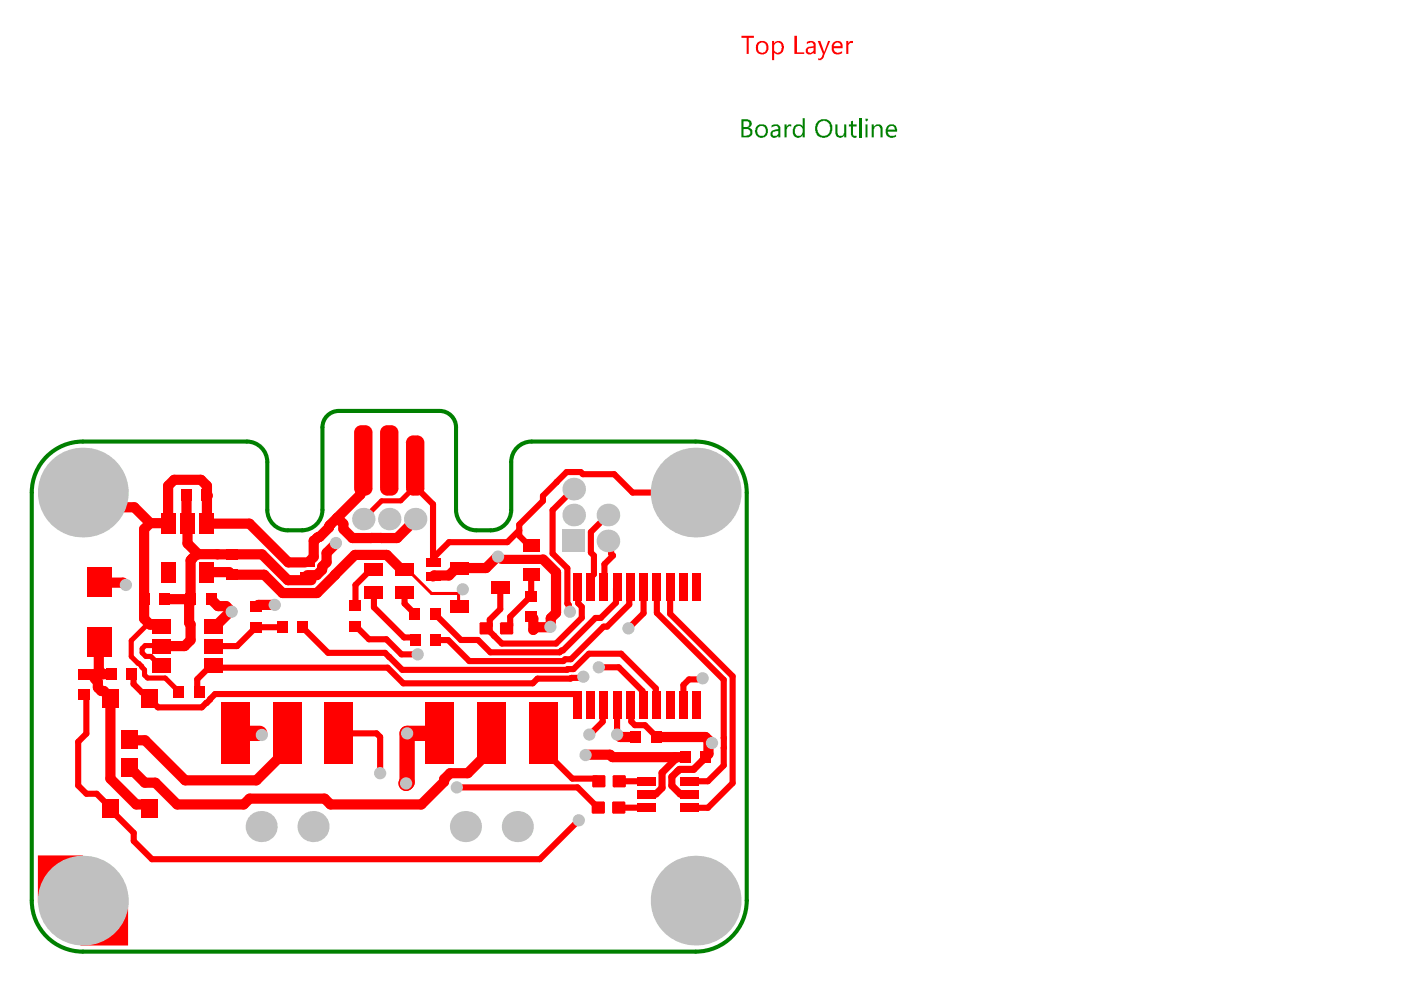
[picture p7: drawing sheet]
<svg xmlns="http://www.w3.org/2000/svg" width="297mm" height="210mm" viewBox="0 0 297 210" stroke-linecap="round" stroke-linejoin="round" font-family="sans-serif">
<path d="M17.5 93.6h34.8M56.7 97.9v10.2M68.4 90.6v17.5M71.8 87.1h21.4M96.7 90.6v17.5M108.4 97.9v10.2M112.7 93.6h34.8M6.7 104.4v86.6M61 112.4h3.2M101 112.4h3.1M158.3 104.5v86.5M17.6 201.8h129.9" fill="none" stroke="#008000" stroke-width=".87"/>
<g fill="#008000">
<path d="M166.3 26.4h.5v.5l.1-.1a.62 .62 0 0 1 .9-.4v.4h-.1a.31 .31 0 0 0-.4-.1 .31 .31 0 0 0-.2 .2l-.2 .1-.1 .4v1.7h-.5z"/>
<path d="M177.1 26.4h.5v1.6a.68 .68 0 0 0 .5 .8 .68 .68 0 0 0 .8-.4l.1-2h.4v2.7h-.4v-.4l-.1 .1a.89 .89 0 0 1-1 .4 .89 .89 0 0 1-.7-.7h-.1z"/>
<path d="M180.4 25.7l.5-.1v.8h.7v.4h-.7v1.8l.1 .2h.6v.3a.83 .83 0 0 1-1.2-.7v-1.6h-.4v-.4h.4z"/>
<path d="M157.6 25.7v1.2h.5a.62 .62 0 0 0 .8-.5 .62 .62 0 0 0-.7-.7zM157.6 27.4v1.4h.7v-.1a.59 .59 0 0 0 .8-.3l-.1-.8-.4-.2zM157.2 25.3h1.1a.94 .94 0 0 1 1 .6 .94 .94 0 0 1-.4 1.1l-.2 .1a.86 .86 0 0 1 .8 1.3l-.3 .5-.5 .2h-1.5z"/>
<path d="M160.7 27l-.1 .4a1.04 1.04 0 0 0 .2 1.1 1.04 1.04 0 0 0 1.1 .3 1.33 1.33 0 0 0 0-2l-.7-.1zM160.3 26.9a1.42 1.42 0 0 1 2-.3 1.42 1.42 0 0 1 .3 2 1.42 1.42 0 0 1-2 .3 1.54 1.54 0 0 1-.4-1.6z"/>
<path d="M163.8 28.1a.58 .58 0 0 0 .3 .7 .58 .58 0 0 0 .7-.1v-.1a.57 .57 0 0 0 .2-.8h-.6zM163.6 26.6a1.1 1.1 0 0 1 1.2-.2 1.1 1.1 0 0 1 .7 1v1.7h-.5v-.4a.86 .86 0 0 1-1.2 .4 .86 .86 0 0 1-.3-1.2l.4-.3 1.1-.2v-.3a.59 .59 0 0 0-1-.3l-.4 .2z"/>
<path d="M168.3 26.8a1.21 1.21 0 0 1 1.9 0v-1.7h.4v4h-.4v-.4a1.22 1.22 0 0 1-1.6 .3 1.22 1.22 0 0 1-.5-1.5zM168.6 27a1.65 1.65 0 0 0 .3 1.7 .88 .88 0 0 0 1.3-.8v-.4a.77 .77 0 0 0-.6-.8 .77 .77 0 0 0-.8 .3z"/>
<path d="M173.5 26.3a2.12 2.12 0 0 0 .5 2.4 1.44 1.44 0 0 0 2-1.6 1.38 1.38 0 0 0-.9-1.4 1.38 1.38 0 0 0-1.6 .6zM173.4 25.7a1.89 1.89 0 0 1 2.2-.2 1.89 1.89 0 0 1 .9 2.1 1.84 1.84 0 0 1-2.2 1.6 1.84 1.84 0 0 1-1.5-2.2l.1-.6z"/>
</g>
<path d="M182.4 25.1v4" fill="none" stroke="#008000" stroke-width=".44"/>
<g fill="#008000">
<path d="M184.8 26.4h.5v.4a1.02 1.02 0 0 1 1-.4 1.02 1.02 0 0 1 .8 .9v1.8h-.4v-1.5a.68 .68 0 0 0-.5-.9 .68 .68 0 0 0-.8 .7h-.1v1.7h-.5z"/>
<path d="M183.5 25.2a.32 .32 0 0 1 .4 0 .32 .32 0 0 1 0 .4 .32 .32 0 0 1-.4 0 .32 .32 0 0 1 0-.4zM183.5 26.4h.4v2.7h-.4z"/>
<path d="M188.4 26.9l-.2 .6h1.6l-.1-.2a.61 .61 0 0 0-.5-.6 .61 .61 0 0 0-.6 .2zM188.1 26.7a1.2 1.2 0 0 1 1.4-.3 1.2 1.2 0 0 1 .7 1.2v.3h-2v.1a1.06 1.06 0 0 0 1.8 .6v.3a1.33 1.33 0 0 1-1.6 .2 1.33 1.33 0 0 1-.6-1.5z"/>
</g>
<path d="M17.6 93.6a10.8 10.8 0 0 0-10.9 10.8M52.3 93.6a4.3 4.3 0 0 1 4.4 4.3M71.8 87.1a3.5 3.5 0 0 0-3.4 3.5M93.2 87.1a3.5 3.5 0 0 1 3.5 3.5M112.7 93.6a4.3 4.3 0 0 0-4.3 4.3M147.5 93.6a10.8 10.8 0 0 1 10.8 10.8M56.7 108.1a4.3 4.3 0 0 0 4.3 4.3M68.4 108.1a4.3 4.3 0 0 1-4.4 4.3M96.7 108.1a4.3 4.3 0 0 0 4.3 4.3M108.4 108.1a4.3 4.3 0 0 1-4.3 4.3M6.7 191a10.8 10.8 0 0 0 10.9 10.8M158.3 191a10.8 10.8 0 0 1-10.8 10.8" fill="none" stroke="#008000" stroke-width=".87"/>
<path d="M8 181.4h9.5l9.7 9.6v9.5h-10.1l-9.1-9.1z" fill="#f00"/>
<g fill="none" stroke="#f00" stroke-width="1.3">
<path d="M118 102.2l-2.9 2.9v1.1l-5 5v1.2M123.6 100.5h6.6l3.9 3.9h13.4M125.3 112.8v4.4l.6 .6v4l-.7 .7v2.1M128.9 114.7l.7 .7v2l.4 .4-1.8 1.8v4.8l-.2 .2M54.4 133l-4.1 4h-5.1M64.2 133l5.4 5.4h12l3.7 3.6M75.4 132.8l2.8 2.7h3.7l3.2 3.2h3.5M92.3 130.2l.4 .6M92.4 135.7h2.6l4.5 4.5h19.9l.4-.4M92.8 135.7h.1M92.8 130.8l4.9 4.9h3.6l2.7 2.6M103.1 133.2h.1"/>
<path d="M106.1 129.2l-2.3 2.2M112.5 126.4l-4.3 4.4v1.8M120.6 128.3v1.2M122.6 124.8v3.1l.7 .8M123.3 131l-5.4 5.4h-11.5M130.6 124.8v3l-3.2 3.2M133.6 124.6l-.2 .2v3.4l-4.7 4.7h-.7l-7 6.9M136.4 124.6v5.4l-3.2 3.2M139.3 124.6v5.4l14.1 14.1v18.2l-3.3 3.3h-3.9M17.9 147.3l.4 .4v7.9l-1.7 1.7v9.3l1.7 1.7h2.2l2.9 2.9v.4l5 5v1.7l3.8 3.9h82.2l8.3-8.3M27.9 142.9l.4 .5M30.6 146.8l1 1.1v.4l1.9 1.7"/>
<path d="M43.7 149l-.9 1M45 140.9l-3.2 3.1v2.2l.4 .4M45.6 141.6h36.6M71.9 155.5h7.9l.8 .7v7.7M114 143.9l-1 1h-27.5M115.2 155.5v3.4M120.4 141.9h1.2l3.3-3.3h6.8l7.3 7.4v3.2l.3 .2M123.7 143.5l-.3 .2h-2.3M128 149.4v2.1l-.2 .2v1.3l-2.7 2.7M130.8 149.4v6.3M131.2 141.5l5 5v2.7l.2 .2M133.6 149.4l.2 .2v3.4l.8 .8h2.1l2.4 2.5"/>
<path d="M149 143.8l-.3 .2h-2.6l-1.2 1.2v4.2M153.4 156.5h.1M153.5 158.6h-.1M155.3 143.4v22.6l-5.2 5.3h-3.9M96.9 166.9h25.6l4.4 4.3M121.3 165.1h5.1l.6 .5M131.2 171.2l5.9 .1M131.3 165.6h5.8"/>
</g>
<g fill="none" stroke="#f00" stroke-width="2.2">
<path d="M30.6 112.2v19l.9 .9M41.7 117.5l-1 1M43.9 103v2.1M44 111h8.9M61.1 119.2h3.6M69.2 119.2l-.9 1M71.2 115.1l-2 2.1M20.9 136.1v6l.9 .8M21.1 123.5h5l.6 .5M34.9 127h5.5v.6l-.3 .3v4.2l.3 .3v3.3l-1.3 1.3h-4.8M44.7 127l1.5 1.5h1.7l1.2 1.2-.4 .1-2.7 2.6h-.4l-.4 .5M56 121.9l3.9 3.8h7.3l3.8-3.8"/>
<path d="M112.6 130.8l.5 .3v2.5l.5-.6M117.9 121.3v8.6M17.9 142.9h5.6M20 143.9l.8 .7v1.2l.7 .7h.5l1.4 1.4v17.2l5.5 5.5M55.1 155.5l.4 .3M60.9 155.5v3.5l-6.5 6.5h-15.1l-8.5-8.5h-3.3v-.2M93.2 155.5h.1M104.2 155.5v3.4l-5 5h-3.8l-1.2 1.3v.5l-4.9 4.9M130.8 155.7l.7 .6h3.3M150.2 159.9l-.6 .5M150.8 157.5h.2M27.5 162.8v.2l.7 .6h.2l2.3 2.3h2.2l4.7 4.7h14.1l1.2-1.3h15.9l1.3 1.3"/>
<path d="M31 170.6l.6 .6v.2M124.2 160.1l5.1-.1 .6 .5h15.4"/>
</g>
<path d="M27.8 135.8v3.4M30.1 138.4l.8 .8M30.8 136.9l-.7 .6M29.4 140.6l.7 .7M30.6 142v1.1l.7 .7h3.7l2.9 2.7" fill="none" stroke="#f00" stroke-width="1.1"/>
<path d="M44.7 126.9v.1M143.2 161.1l-2.8 2.8v3.2l-1.3 1.3h-1.9M143.7 163.5h.1M149 161.2l-1.9 1.9h-3l-1.7 1.6v1.9l1.8 1.8 2 .1M149 161.2h.1" fill="none" stroke="#f00" stroke-width="1.5"/>
<path d="M86.2 120.5l5.3 5.3M98.1 124.9l-.9 .9v2.7l.2 .2" fill="none" stroke="#f00" stroke-width=".65"/>
<path d="M49.9 155.5h5.2M86.3 155.5h6.9M86.3 165.9l-.2 .2" fill="none" stroke="#f00" stroke-width="3.2"/>
<path d="M106.3 118.6h8.9" fill="none" stroke="#f00" stroke-width="1.9"/>
<circle cx="43.9" cy="105.1" r="1.08" fill="#f00"/>
<g fill="none" stroke="#f00" stroke-width="2.2">
<path d="M77 97.6l-.6 .6v6.7l-6.5 6.4-.1 .5-2 2h-.3l-1 .8v3.5l-.9 .9M17.6 104.4l3.1 3.2h7.8l3.3 3.3M31.8 110.9l-1.2 1.3M39.5 105v5.7l.3 .2v4.3l2.3 2.3M40.7 118.5l-.3 .3v8.2M41.7 117.5h13.8l5.5 5.5h5M43.9 105.1v5.8M43.9 103l-1.3-1.3h-5.7l-1.3 1.3v7.9h-3.8M46.1 117.5h.1M52.9 111l8.2 8.2M69.2 117.2v2M71.5 109.8l1.3 1.3v1.1l1.9 1.9h9.5l3.8-3.8v-.2"/>
<path d="M78.7 114.1h.1M80.8 114.1h.1M105.5 118l-2.5 2.4h-6.2l-1.6 1.6h-3.2l-.2 .2M115.2 118.6l2.7 2.7M21.1 135.9l-.2 .2M31.5 132.1l.3 .3h2.1l.4 .5M43.9 121.3h4.7l.5 .6h6.9M58.3 128.3h-3.5l-.4 .4M68.3 120.2v.6l-1.2 1.1h-2M85.6 120.5h-.7l-2.9-2.8h-6.8l-4.2 4.2M117.9 129.9l-1.1 1.2v1.7l-.2 .2h-3M139.1 156.3h10.5l1.2 1.2"/>
<path d="M150.2 156.9v3M28.9 170.6h2.1M70.1 170.6h19.2M149.6 160.4v.1"/>
</g>
<g fill="none" stroke="#f00" stroke-width="1.3">
<path d="M88 101v2.1l3.8 3.8v12.3M112.6 115.7h-.4l-2.1-2.1v-1.2l-2.5 2.6h-12.4l-2.7 2.7h-.7M121.6 103.7l-4.4 4.5v9.2l3.1 3.1v7.5l.3 .3M123.6 100.5l-.5-.4h-3l-2.1 2.1M128.9 109.2l-3.6 3.6M54.4 133h5.8M54.4 133h.1M60.2 133h.1M60.2 133l.1 .2M79.3 125.5v3.3l6.4 6.4h1.9l.5 .5M79.3 120.8h-.7l-3.2 3.2v4.5M85.8 125.5v2.5l2.1 2.2"/>
<path d="M92.7 130.8h.1M103.8 131.4v1.2l-.6 .6 3.2 3.2M104.8 134.8h.1M106.1 124.6v4.6M108.2 132.6l-.8 .6M112.6 121.7v4.7M119.8 139.8h1.2M120.6 129.5l.2 .2M122.4 124.6l.2 .2M123.3 128.7v2.3M127.4 131h-1.1l-6.9 6.9h-.3l-.4 .4h-14.7M130.8 124.6l-.2 .2"/>
<path d="M142.1 124.6v5.5l13.2 13.3M28.3 143.4v1.6l1.8 1.8h.5M33.5 150h9.3M43.7 149l1.9-1.8h76.6l.2 .2v2M45 140.9l.6 .7M82.2 141.6l3.3 3.3M115.2 158.9l6.1 6.2M120.4 141.9l-.2 .1h-34.9M121.1 143.7l-.1 .2h-7M125 155.7h.1M127 141.5h4.2M130.8 149.4h.1"/>
<path d="M130.8 155.7h.1"/>
</g>
<path d="M85.6 120.5h.6M91.5 125.8h5.7" fill="none" stroke="#f00" stroke-width=".65"/>
<path d="M86.3 155.5v10.4M86.1 166.1h.1" fill="none" stroke="#f00" stroke-width="3.2"/>
<path d="M88 98.7v2.3M88 103.1l-3 3.1h-4.1l-3.9 3.9M27.8 139.2l1.6 1.4M30.1 137.5v.9M30.8 136.9l3.5 .1M30.9 139.2h1.1l1.9 1.9h.4M31.5 132.1l-3.7 3.7M30.1 141.3l.5 .7M37.9 146.5v.1" fill="none" stroke="#f00" stroke-width="1.1"/>
<path d="M137.2 168.4l-.1 .1" fill="none" stroke="#f00" stroke-width="1.5"/>
<g fill="#f00">
<path d="M157.2 7.6h2.6v.4h-1.1v3.4h-.4v-3.4h-1.1z"/>
<path d="M168.4 7.6h.6v3.5h1.5v.3h-2.1z"/>
<path d="M173.4 8.7h.5l.8 2.4 .9-2.4h.4l-1.4 3.6-.5 .5h-.6v-.5a.45 .45 0 0 0 .5 .1 .45 .45 0 0 0 .3-.4l.2-.6z"/>
<path d="M179.4 8.7h.5v.6v-.1a.82 .82 0 0 1 1-.5v.4a.76 .76 0 0 0-.9 .2 .76 .76 0 0 0-.1 .8v1.3h-.5z"/>
<path d="M160.9 9.2a1.87 1.87 0 0 0 0 1.8h.2a.9 .9 0 0 0 1 .1 .9 .9 0 0 0 .4-1 .97 .97 0 0 0-1.1-1.1zM160.5 9.1a1.43 1.43 0 0 1 2.4 .5 1.43 1.43 0 0 1-1.4 1.9 1.38 1.38 0 0 1-1.1-2z"/>
<path d="M163.7 8.7h.4v.5a1.03 1.03 0 0 1 1.2-.6 1.03 1.03 0 0 1 .8 1.1 1.42 1.42 0 0 1-1 1.8h-.4l-.6-.4v1.7h-.4zM164.2 9.3l-.1 1a.7 .7 0 0 0 .3 .7 .7 .7 0 0 0 .7 .1 1.15 1.15 0 0 0 .6-1.5 .82 .82 0 0 0-1.5-.3z"/>
<path d="M171.3 10.4a.58 .58 0 0 0 .2 .7 .58 .58 0 0 0 .8-.1l.2-.2v-.7l-1 .1zM171.1 8.9a1.1 1.1 0 0 1 1.2-.2 1.1 1.1 0 0 1 .6 1v1.7h-.4v-.3a.88 .88 0 0 1-1.1 .5 .88 .88 0 0 1-.6-1l.2-.4 .4-.3 1.1-.1a.63 .63 0 0 0-.3-.7 .63 .63 0 0 0-.7 0l-.4 .2z"/>
<path d="M176.9 9.3l-.1 .5h1.4a.67 .67 0 0 0-.4-.6 .67 .67 0 0 0-.7 0zM176.6 9.1a1.14 1.14 0 0 1 1.3-.4 1.14 1.14 0 0 1 .8 1.1v.4h-1.9v.2a.98 .98 0 0 0 1.5 .6l.2-.1v.4a1.68 1.68 0 0 1-2-.3 2.78 2.78 0 0 1 .1-1.9z"/>
</g>
<g fill="#c0c0c0">
<circle cx="86.1" cy="166.1" r="1.3"/>
<circle cx="88.6" cy="138.7" r="1.3"/>
<circle cx="116.7" cy="132.9" r="1.3"/>
<circle cx="149" cy="143.8" r="1.3"/>
<circle cx="130.8" cy="155.7" r="1.3"/>
<circle cx="124.2" cy="160.1" r="1.3"/>
<circle cx="125" cy="155.7" r="1.3"/>
<circle cx="127" cy="141.5" r="1.3"/>
<circle cx="120.8" cy="129.7" r="1.3"/>
<circle cx="123.7" cy="143.5" r="1.3"/>
<circle cx="96.9" cy="166.9" r="1.3"/>
<circle cx="49.1" cy="129.7" r="1.3"/>
<circle cx="26.7" cy="124" r="1.3"/>
<circle cx="98.1" cy="124.9" r="1.3"/>
<circle cx="80.6" cy="163.9" r="1.3"/>
<circle cx="86.3" cy="155.5" r="1.3"/>
<circle cx="55.5" cy="155.8" r="1.3"/>
<circle cx="133.2" cy="133.2" r="1.3"/>
<circle cx="151" cy="157.5" r="1.3"/>
<circle cx="105.6" cy="118" r="1.3"/>
<circle cx="71.2" cy="115.1" r="1.3"/>
<circle cx="122.7" cy="173.9" r="1.3"/>
<circle cx="58.3" cy="128.3" r="1.3"/>
<circle cx="82.5" cy="97.6" r="1.3"/>
<circle cx="55.4" cy="175.3" r="3.3"/>
<circle cx="66.4" cy="175.3" r="3.3"/>
<circle cx="77" cy="110.1" r="2.38"/>
<circle cx="82.5" cy="110.1" r="2.38"/>
<circle cx="17.6" cy="191" r="9.5"/>
<circle cx="17.6" cy="104.4" r="9.5"/>
<circle cx="128.9" cy="114.7" r="2.4"/>
<circle cx="88" cy="110.1" r="2.38"/>
<circle cx="121.6" cy="109.2" r="2.4"/>
<circle cx="128.9" cy="109.2" r="2.4"/>
<circle cx="147.5" cy="104.4" r="9.5"/>
<circle cx="121.6" cy="103.7" r="2.4"/>
<circle cx="98.7" cy="175.3" r="3.3"/>
<circle cx="109.7" cy="175.3" r="3.3"/>
<circle cx="147.5" cy="191" r="9.5"/>
</g>
<path d="M119.2 112.3h4.8v4.8h-4.8z" fill-rule="evenodd" fill="#c0c0c0"/>
<g fill="#f00">
<path d="M68.8 149h6.1v13h-6.1z" fill-rule="evenodd"/>
<path d="M57.8 149h6.1v13h-6.1z" fill-rule="evenodd"/>
<path d="M46.8 149h6.1v13h-6.1z" fill-rule="evenodd"/>
<path d="M90.1 149h6.1v13h-6.1z" fill-rule="evenodd"/>
<path d="M101.2 149h6v13h-6z" fill-rule="evenodd"/>
<path d="M112.2 149h6v13h-6z" fill-rule="evenodd"/>
<path d="M18.5 133h5.2v6.3h-5.2z" fill-rule="evenodd"/>
<path d="M18.5 120.2h5.2v6.3h-5.2z" fill-rule="evenodd"/>
<path d="M144.2 159.3h2.2v2.4h-2.2z" fill-rule="evenodd"/>
<path d="M148.6 159.3h2.1v2.4h-2.1z" fill-rule="evenodd"/>
<path d="M16.7 141.9h2.4v2.1h-2.4z" fill-rule="evenodd"/>
<path d="M16.7 146.2h2.4v2.1h-2.4z" fill-rule="evenodd"/>
<path d="M95.5 119.1h3.9v2.6h-3.9z" fill-rule="evenodd"/>
<path d="M95.5 127.4h3.9v2.6h-3.9z" fill-rule="evenodd"/>
<path d="M104.1 123.3h3.9v2.5h-3.9z" fill-rule="evenodd"/>
<path d="M90.3 118.3h3v1.8h-3z" fill-rule="evenodd"/>
<path d="M90.3 121.4h3v1.7h-3z" fill-rule="evenodd"/>
<path d="M121.5 146.5h1.7v5.8h-1.7z" fill-rule="evenodd"/>
<path d="M124.3 146.5h1.8v5.8h-1.8z" fill-rule="evenodd"/>
<path d="M127.1 146.5h1.8v5.8h-1.8z" fill-rule="evenodd"/>
<path d="M130 146.5h1.7v5.8h-1.7z" fill-rule="evenodd"/>
<path d="M132.8 146.5h1.7v5.8h-1.7z" fill-rule="evenodd"/>
<path d="M135.6 146.5h1.7v5.8h-1.7z" fill-rule="evenodd"/>
<path d="M138.4 146.5h1.7v5.8h-1.7z" fill-rule="evenodd"/>
<path d="M141.2 146.5h1.7v5.8h-1.7z" fill-rule="evenodd"/>
<path d="M144 146.5h1.8v5.8h-1.8z" fill-rule="evenodd"/>
<path d="M146.8 146.5h1.8v5.8h-1.8z" fill-rule="evenodd"/>
<path d="M146.8 121.6h1.8v5.9h-1.8z" fill-rule="evenodd"/>
<path d="M144 121.6h1.8v5.9h-1.8z" fill-rule="evenodd"/>
<path d="M141.2 121.6h1.7v5.9h-1.7z" fill-rule="evenodd"/>
<path d="M138.4 121.6h1.7v5.9h-1.7z" fill-rule="evenodd"/>
<path d="M135.6 121.6h1.7v5.9h-1.7z" fill-rule="evenodd"/>
<path d="M132.8 121.6h1.7v5.9h-1.7z" fill-rule="evenodd"/>
<path d="M130 121.6h1.7v5.9h-1.7z" fill-rule="evenodd"/>
<path d="M127.1 121.6h1.8v5.9h-1.8z" fill-rule="evenodd"/>
<path d="M124.3 121.6h1.8v5.9h-1.8z" fill-rule="evenodd"/>
<path d="M121.5 121.6h1.7v5.9h-1.7z" fill-rule="evenodd"/>
<path d="M22.5 141.7h2.1v2.4h-2.1z" fill-rule="evenodd"/>
<path d="M26.8 141.7h2.2v2.4h-2.2z" fill-rule="evenodd"/>
<path d="M32.4 131.4h3.9v3h-3.9z" fill-rule="evenodd"/>
<path d="M32.4 135.5h3.9v3h-3.9z" fill-rule="evenodd"/>
<path d="M32.4 139.6h3.9v3h-3.9z" fill-rule="evenodd"/>
<path d="M43.2 131.4h3.9v3h-3.9z" fill-rule="evenodd"/>
<path d="M43.2 135.5h3.9v3h-3.9z" fill-rule="evenodd"/>
<path d="M43.2 139.6h3.9v3h-3.9z" fill-rule="evenodd"/>
<path d="M125.6 164.7l.3-.4h2.1l.4 .4v1.9l-.4 .3h-2.1l-.3-.3z" fill-rule="evenodd"/>
<path d="M129.9 164.7l.3-.4h2.2l.3 .4v1.9l-.3 .3h-2.2l-.3-.3z" fill-rule="evenodd"/>
<path d="M125.4 170.3l.4-.4h2.1l.4 .4v1.9l-.4 .3h-2.1l-.4-.3z" fill-rule="evenodd"/>
<path d="M129.8 170.3l.3-.4h2.2l.3 .4v1.9l-.3 .3h-2.2l-.3-.3z" fill-rule="evenodd"/>
<path d="M101.7 132.3l.3-.4h2.2l.3 .4v1.9l-.3 .3h-2.2l-.3-.3z" fill-rule="evenodd"/>
<path d="M106 132.3l.3-.4h2.2l.3 .4v1.9l-.3 .3h-2.2l-.3-.3z" fill-rule="evenodd"/>
<path d="M42.4 119.1h3v4.4h-3z" fill-rule="evenodd"/>
<path d="M34.1 119.1h3.1v4.4h-3.1z" fill-rule="evenodd"/>
<path d="M34.1 108.8h3.1v4.3h-3.1z" fill-rule="evenodd"/>
<path d="M38.2 108.8h3.1v4.3h-3.1z" fill-rule="evenodd"/>
<path d="M42.4 108.8h3v4.3h-3z" fill-rule="evenodd"/>
<path d="M33.8 125.8h2.2v2.4h-2.2z" fill-rule="evenodd"/>
<path d="M29.5 125.8h2.1v2.4h-2.1z" fill-rule="evenodd"/>
<path d="M36.8 145.4h2.2v2.4h-2.2z" fill-rule="evenodd"/>
<path d="M41.2 145.4h2.1v2.4h-2.1z" fill-rule="evenodd"/>
<path d="M38.5 103.8h2.1v2.4h-2.1z" fill-rule="evenodd"/>
<path d="M42.8 103.8h2.2v2.4h-2.2z" fill-rule="evenodd"/>
<path d="M86.9 129.1h2.1v2.3h-2.1z" fill-rule="evenodd"/>
<path d="M91.2 129.1h2.2v2.3h-2.2z" fill-rule="evenodd"/>
<path d="M87 134.5h2.1v2.4h-2.1z" fill-rule="evenodd"/>
<path d="M91.3 134.5h2.2v2.4h-2.2z" fill-rule="evenodd"/>
<path d="M138.1 155.1h2.1v2.4h-2.1z" fill-rule="evenodd"/>
<path d="M133.7 155.1h2.2v2.4h-2.2z" fill-rule="evenodd"/>
<path d="M135.2 170.4h3.8v1.7h-3.8z" fill-rule="evenodd"/>
<path d="M135.2 167.6h3.8v1.7h-3.8z" fill-rule="evenodd"/>
<path d="M135.2 164.8h3.8v1.7h-3.8z" fill-rule="evenodd"/>
<path d="M144.2 164.8h3.9v1.7h-3.9z" fill-rule="evenodd"/>
<path d="M144.2 167.6h3.9v1.7h-3.9z" fill-rule="evenodd"/>
<path d="M144.2 170.4h3.9v1.7h-3.9z" fill-rule="evenodd"/>
<path d="M110.9 114.4h3.5v2.6h-3.5z" fill-rule="evenodd"/>
<path d="M110.9 120.4h3.5v2.6h-3.5z" fill-rule="evenodd"/>
<path d="M58.8 131.8h2.2v2.4h-2.2z" fill-rule="evenodd"/>
<path d="M63.1 131.8h2.2v2.4h-2.2z" fill-rule="evenodd"/>
<path d="M53.2 131.9h2.4v2.2h-2.4z" fill-rule="evenodd"/>
<path d="M53.2 127.6h2.4v2.1h-2.4z" fill-rule="evenodd"/>
<path d="M43.7 125.7h2.1v2.4h-2.1z" fill-rule="evenodd"/>
<path d="M39.3 125.7h2.2v2.4h-2.2z" fill-rule="evenodd"/>
<path d="M29.9 146.2h3.5v3.9h-3.5z" fill-rule="evenodd"/>
<path d="M21.7 146.2h3.4v3.9h-3.4z" fill-rule="evenodd"/>
<path d="M25.8 154.8h3.5v3.9h-3.5z" fill-rule="evenodd"/>
<path d="M21.7 169.5h3.4v3.9h-3.4z" fill-rule="evenodd"/>
<path d="M29.9 169.5h3.5v3.9h-3.5z" fill-rule="evenodd"/>
<path d="M25.8 160.8h3.5v3.9h-3.5z" fill-rule="evenodd"/>
<path d="M74.2 131.7h2.4v2.2h-2.4z" fill-rule="evenodd"/>
<path d="M74.2 127.4h2.4v2.2h-2.4z" fill-rule="evenodd"/>
<path d="M83.8 124.2h3.9v2.6h-3.9z" fill-rule="evenodd"/>
<path d="M77.3 124.2h3.9v2.6h-3.9z" fill-rule="evenodd"/>
<path d="M83.8 119.5h3.9v2.6h-3.9z" fill-rule="evenodd"/>
<path d="M77.3 119.5h3.9v2.6h-3.9z" fill-rule="evenodd"/>
<path d="M48.1 120.8h2.3v2.1h-2.3z" fill-rule="evenodd"/>
<path d="M48.1 116.5h2.3v2.1h-2.3z" fill-rule="evenodd"/>
<path d="M63.6 121.4h3.1v1.7h-3.1z" fill-rule="evenodd"/>
<path d="M63.6 118.4h3.1v1.7h-3.1z" fill-rule="evenodd"/>
<path d="M111.4 125.4h2.4v2.1h-2.4z" fill-rule="evenodd"/>
<path d="M111.4 129.7h2.4v2.1h-2.4z" fill-rule="evenodd"/>
<path d="M80.6 91.7l1.5-1.5h.9l1.5 1.5v11.9l-1.5 1.5h-.9l-1.5-1.5z" fill-rule="evenodd"/>
<path d="M86.1 93.8l1.5-1.5h.9l1.5 1.5v9.8l-1.5 1.5h-.9l-1.5-1.5z" fill-rule="evenodd"/>
<path d="M75.1 91.7l1.5-1.5h.9l1.5 1.5v11.9l-1.5 1.5h-.9l-1.5-1.5z" fill-rule="evenodd"/>
</g>
<g fill="#f00">
<path d="M128 166.6h.4zM128 166.6h.4l-.4 .3z"/>
<path d="M128 164.3v.4zM128 164.3l.4 .4h-.4z"/>
<path d="M125.6 164.7h.3zM125.6 164.5l.3-.2v.4h-.3z"/>
<path d="M125.9 166.6v.3zM125.6 166.6h.3v.3z"/>
<path d="M132.4 166.6h.3zM132.4 166.6h.3l-.3 .3z"/>
<path d="M132.4 164.3v.4zM132.4 164.3l.3 .4h-.3z"/>
<path d="M129.9 164.7h.3zM129.9 164.5l.3-.2v.4h-.3z"/>
<path d="M130.2 166.6v.3zM129.9 166.6h.3v.3z"/>
<path d="M127.9 172.2h.4zM127.9 172.2h.4l-.4 .3z"/>
<path d="M127.9 169.9v.4zM127.9 169.9l.4 .4h-.4z"/>
<path d="M125.4 170.3h.4zM125.5 170.1l.3-.2v.4h-.4z"/>
<path d="M125.8 172.2v.3zM125.4 172.2h.4v.3z"/>
<path d="M132.3 172.2h.3zM132.3 172.2h.3l-.3 .3z"/>
<path d="M132.3 169.9v.4zM132.3 169.9l.3 .4h-.3z"/>
<path d="M129.8 170.3h.3zM129.8 170.1l.3-.2v.4h-.3z"/>
<path d="M130.1 172.2v.3zM129.8 172.2h.3v.3z"/>
<path d="M101.7 132.3h.3zM101.7 132.1l.3-.2v.4h-.3z"/>
<path d="M102 134.2v.3zM101.7 134.2h.3v.3z"/>
<path d="M104.2 134.2h.3zM104.2 134.2h.3l-.3 .3z"/>
<path d="M104.2 131.9v.4zM104.2 131.9l.3 .4h-.3z"/>
<path d="M106 132.3h.3zM106 132.1l.3-.2v.4h-.3z"/>
<path d="M106.3 134.2v.3zM106 134.2h.3v.3z"/>
<path d="M108.5 134.2h.3zM108.5 134.2h.3l-.3 .3z"/>
<path d="M108.5 131.9v.4zM108.5 131.9l.3 .4h-.3z"/>
<path d="M82.1 103.6v1.5zM80.6 103.6h1.5v1.5a1.52 1.52 0 0 1-1.5-1.5z"/>
<path d="M83 103.6h1.5zM83 103.6h1.5a1.52 1.52 0 0 1-1.5 1.5z"/>
<path d="M83 90.2v1.5zM83 90.2a1.52 1.52 0 0 1 1.5 1.5h-1.5z"/>
<path d="M80.6 91.7h1.5zM80.9 90.8l.7-.6h.5v1.5h-1.5z"/>
<path d="M87.6 103.6v1.5zM86.1 103.6h1.5v1.5a1.52 1.52 0 0 1-1.5-1.5z"/>
<path d="M88.5 103.6h1.5zM88.5 103.6h1.5a1.52 1.52 0 0 1-1.5 1.5z"/>
<path d="M88.5 92.3v1.5zM88.5 92.3a1.52 1.52 0 0 1 1.5 1.5h-1.5z"/>
<path d="M86.1 93.8h1.5zM86.4 92.9l.7-.5 .5-.1v1.5h-1.5z"/>
<path d="M76.6 103.6v1.5zM75.1 103.6h1.5v1.5a1.52 1.52 0 0 1-1.5-1.5z"/>
<path d="M77.5 103.6h1.5zM77.5 103.6h1.5a1.52 1.52 0 0 1-1.5 1.5z"/>
<path d="M77.5 90.2v1.5zM77.5 90.2a1.52 1.52 0 0 1 1.5 1.5h-1.5z"/>
<path d="M75.1 91.7h1.5zM75.4 90.8l.7-.6h.5v1.5h-1.5z"/>
</g>
</svg>
